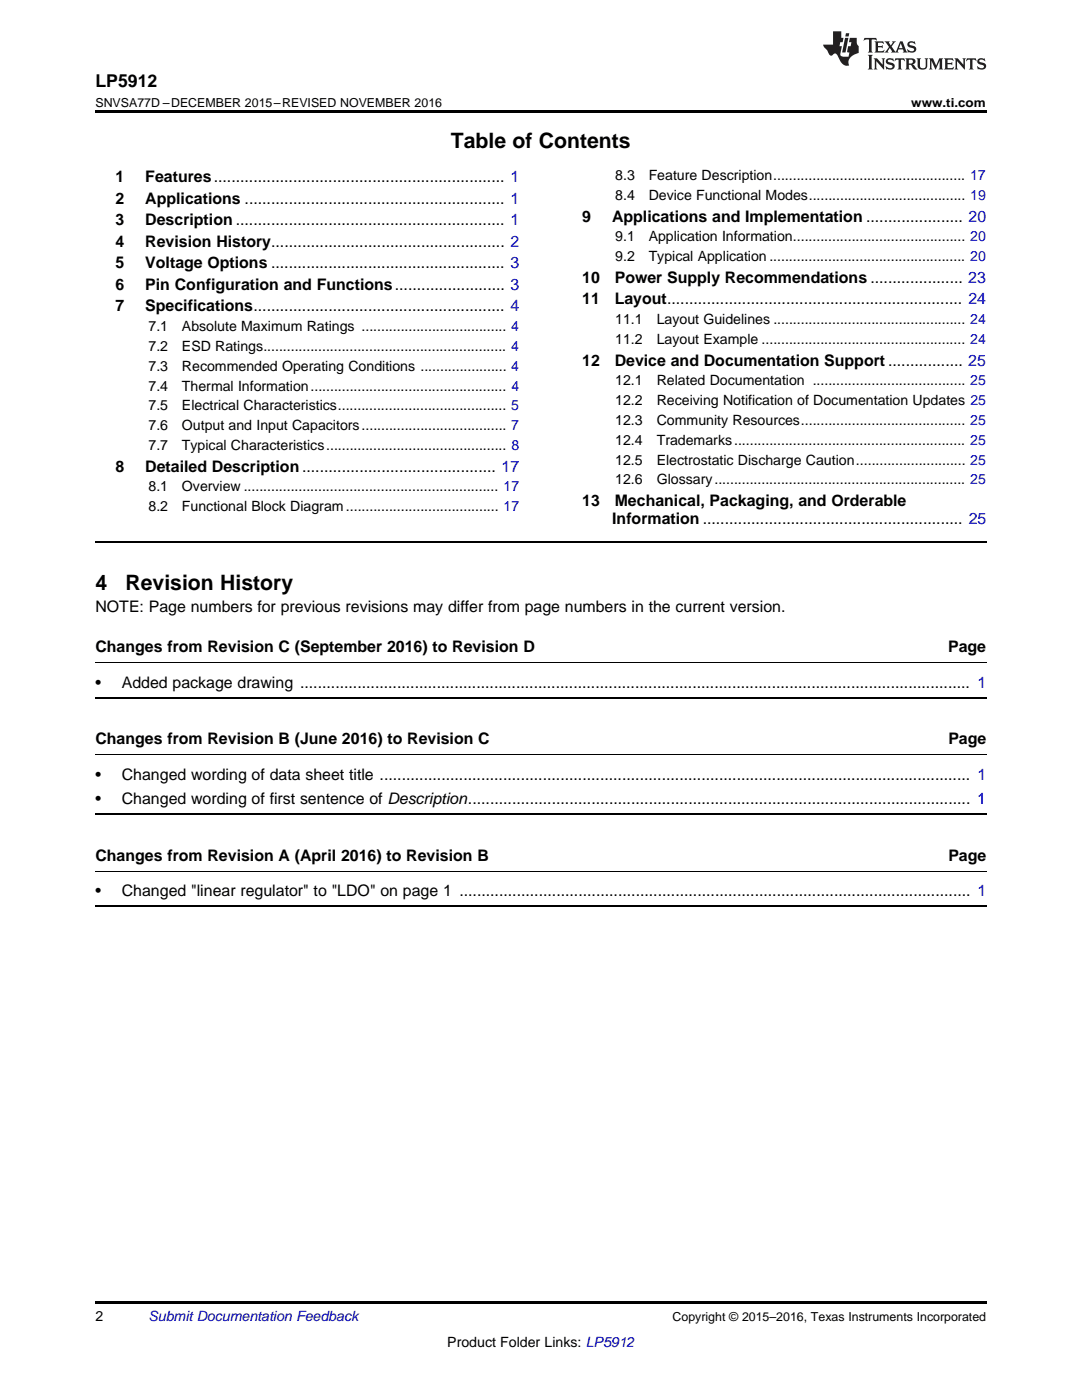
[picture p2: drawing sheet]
<svg xmlns="http://www.w3.org/2000/svg" width="216mm" height="279mm" viewBox="0 0 216 279" stroke-linecap="round" stroke-linejoin="round" font-family="sans-serif">
<defs><g id="words">
<g font-size="4.2">
<text x="90" y="29.6">Table of Contents</text>
<text x="19" y="117.8">4</text>
<text x="25" y="117.8">Revision History</text>
</g>
<text font-size="3.5" x="19" y="17.3">LP5912</text>
<g font-size="3.2">
<text x="23" y="36.3">1</text>
<text x="23" y="40.6">2</text>
<text x="29" y="36.3">Features.................................................................. 1</text>
<text x="29" y="40.6">Applications ........................................................... 1</text>
<text x="23" y="44.9">3</text>
<text x="29" y="44.9">Description ............................................................. 1</text>
<text x="116.2" y="44.2">9</text>
<text x="122.1" y="44.2">Applications and Implementation ...................... 20</text>
<text x="23" y="49.2">4</text>
<text x="23" y="53.6">5</text>
<text x="29" y="49.2">Revision History..................................................... 2</text>
<text x="29" y="53.6">Voltage Options ..................................................... 3</text>
<text x="23" y="57.9">6</text>
<text x="29" y="57.9">Pin Configuration and Functions......................... 3</text>
<text x="116.2" y="56.4">10</text>
<text x="122.7" y="56.4">Power Supply Recommendations ..................... 23</text>
<text x="23" y="62.2">7</text>
<text x="29" y="62.2">Specifications......................................................... 4</text>
<text x="116.2" y="60.7">11</text>
<text x="122.7" y="60.7">Layout................................................................... 24</text>
<text x="116.2" y="73">12</text>
<text x="122.7" y="73">Device and Documentation Support ................. 25</text>
<text x="23" y="94.1">8</text>
<text x="29" y="94.1">Detailed Description............................................ 17</text>
<text x="116.2" y="101">13</text>
<text x="122.7" y="101">Mechanical, Packaging, and Orderable</text>
<text x="122.2" y="104.5">Information ........................................................... 25</text>
<text x="19" y="122.1">NOTE: Page numbers for previous revisions may differ from page numbers in the current version.</text>
<text x="19" y="130.2">Changes from Revision C (September 2016) to Revision D</text>
<text x="189.2" y="130.2">Page</text>
<text x="19" y="137.3">•</text>
<text x="24.3" y="137.3">Added package drawing ........................................................................................................................................................ 1</text>
<text x="19" y="148.6">Changes from Revision B (June 2016) to Revision C</text>
<text x="189.2" y="148.6">Page</text>
<text x="19" y="155.6">•</text>
<text x="24.3" y="155.6">Changed wording of data sheet title ...................................................................................................................................... 1</text>
<text x="19" y="160.5">•</text>
<text x="24.3" y="160.5">Changed wording of first sentence of Description.................................................................................................................. 1</text>
<text x="19" y="171.8">Changes from Revision A (April 2016) to Revision B</text>
<text x="189.2" y="171.8">Page</text>
<text x="19" y="178.9">•</text>
<text x="24.3" y="178.9">Changed &quot;linear regulator&quot; to &quot;LDO&quot; on page 1 .................................................................................................................... 1</text>
</g>
<g font-size="2.8">
<text x="122.8" y="36">8.3</text>
<text x="129.4" y="36">Feature Description................................................. 17</text>
<text x="122.8" y="39.9">8.4</text>
<text x="129.4" y="39.9">Device Functional Modes........................................ 19</text>
<text x="122.8" y="48.2">9.1</text>
<text x="122.8" y="52.1">9.2</text>
<text x="129.4" y="48.2">Application Information............................................ 20</text>
<text x="129.4" y="52.1">Typical Application .................................................. 20</text>
<text x="122.8" y="64.7">11.1</text>
<text x="131" y="64.7">Layout Guidelines ................................................. 24</text>
<text x="29.6" y="66.1">7.1</text>
<text x="29.6" y="70.1">7.2</text>
<text x="36.3" y="66.1">Absolute Maximum Ratings ..................................... 4</text>
<text x="36.3" y="70.1">ESD Ratings.............................................................. 4</text>
<text x="122.8" y="68.7">11.2</text>
<text x="131" y="68.7">Layout Example .................................................... 24</text>
<text x="29.6" y="74">7.3</text>
<text x="29.6" y="78">7.4</text>
<text x="36.3" y="74">Recommended Operating Conditions ...................... 4</text>
<text x="36.3" y="78">Thermal Information.................................................. 4</text>
<text x="122.8" y="76.9">12.1</text>
<text x="131" y="76.9">Related Documentation ....................................... 25</text>
<text x="29.6" y="81.9">7.5</text>
<text x="36.3" y="81.9">Electrical Characteristics........................................... 5</text>
<text x="122.8" y="80.9">12.2</text>
<text x="131" y="80.9">Receiving Notification of Documentation Updates 25</text>
<text x="29.6" y="85.9">7.6</text>
<text x="29.6" y="89.8">7.7</text>
<text x="36.3" y="85.9">Output and Input Capacitors..................................... 7</text>
<text x="36.3" y="89.8">Typical Characteristics.............................................. 8</text>
<text x="122.8" y="84.8">12.3</text>
<text x="122.8" y="88.8">12.4</text>
<text x="131" y="84.8">Community Resources.......................................... 25</text>
<text x="131" y="88.8">Trademarks........................................................... 25</text>
<text x="122.8" y="92.7">12.5</text>
<text x="131" y="92.7">Electrostatic Discharge Caution............................ 25</text>
<text x="29.6" y="98.1">8.1</text>
<text x="36.3" y="98.1">Overview ................................................................. 17</text>
<text x="122.8" y="96.7">12.6</text>
<text x="131" y="96.7">Glossary................................................................ 25</text>
<text x="29.6" y="102">8.2</text>
<text x="36.3" y="102">Functional Block Diagram....................................... 17</text>
<text x="19" y="263.6">2</text>
<text x="89.3" y="268.9">Product Folder Links: LP5912</text>
</g>
<text font-size="2.8" fill="#0000c8" x="29.6" y="263.6">Submit Documentation Feedback</text>
<g font-size="2.5">
<text x="19" y="21.4">SNVSA77D –DECEMBER 2015–REVISED NOVEMBER 2016</text>
<text x="181.8" y="21.4">www.ti.com</text>
<text x="134.2" y="263.6">Copyright © 2015–2016, Texas Instruments Incorporated</text>
</g>
</g></defs>
<path d="M19 22h177.8v.5h-177.8zM19 259.7h177.8v.5h-177.8z" fill="#000"/>
<path d="M19 108.2h177.8M19 139.2h177.8M19 162.5h177.8M19 180.8h177.8" fill="none" stroke="#000" stroke-width=".35"/>
<path d="M19 132.3h177.8M19 150.6h177.8M19 173.9h177.8" fill="none" stroke="#000" stroke-width=".2"/>
<g fill="#231f20">
<path d="M172.5 7.6l-.1 .5 .4-.2h.6v.1v2.1l-.2 .4h.9l-.2-.4v-2.1l.1-.1h.5l.5 .2-.2-.5zM174.5 8.3l.2 .3v1.5l-.2 .4h1.8l.2-.6a1.04 1.04 0 0 1-1.3 .2v-.7h.6l.3 .2v-.6l-.3 .2h-.6v-.6l.8-.1 .4 .3-.2-.5zM176.5 8.3l.9 1.1-.9 1.1h.8l-.2-.2 .4-.7 .5 .7-.2 .2h1.5l-.2-.2 .2-.4h.9l.1 .4-.2 .2h1l-.3-.3-.7-1.9h-.5l-.9 2-.8-1 .9-1h-.8l.1 .3-.4 .5-.3-.6 .1-.2zM179.7 8.6l.4 1h-.7zM181.3 8.4a.63 .63 0 0 0-.2 .7 .63 .63 0 0 0 .6 .4l.6 .2 .1 .2a.75 .75 0 0 1-.7 .4 .75 .75 0 0 1-.6-.5l.1 .7 .1-.1a1.11 1.11 0 0 0 1.5-.6 1.13 1.13 0 0 0-1.2-.8l-.1-.4a1.04 1.04 0 0 1 1.2 .2l-.2-.5-.2 .1-.4-.2zM173.2 10.9l.2 .4v2.2l-.2 .4h1l-.3-.4v-2.2l.3-.4zM174.3 11.6l.3 .4v1.5l-.3 .4h.8l-.2-.4v-1.3l1.5 1.7v-1.9l.2-.4h-.7l.2 .4v.9l-1.1-1.3zM177 11.8a.62 .62 0 0 0-.2 .7 .62 .62 0 0 0 .6 .4l.6 .1 .1 .3a.76 .76 0 0 1-.7 .3 .76 .76 0 0 1-.7-.4l.2 .7 .1-.1a1.11 1.11 0 0 0 1.5-.6 1.13 1.13 0 0 0-1.2-.8l-.1-.4a1.04 1.04 0 0 1 1.2 .2l-.2-.6-.2 .1-.5-.1zM178.7 11.6l-.2 .6a.61 .61 0 0 1 .8-.3v1.6l-.2 .4h.9l-.2-.4v-1.6a.63 .63 0 0 1 .7 .3l-.1-.6zM180.6 11.6l.3 .4v1.5l-.3 .4h1l-.2-.2-.1-.8 .6 .2a.76 .76 0 0 0 1.2 .7l-1-1a.58 .58 0 0 0 .6-.5 .58 .58 0 0 0-.5-.6zM181.4 11.9h.1a.45 .45 0 0 1 .5 .1 .45 .45 0 0 1 .1 .5l-.8 .2zM182.9 11.6l.2 .2a2.17 2.17 0 0 0 .3 1.9 .99 .99 0 0 0 1.6-.6v-1.1l.2-.4h-.7l.2 .2a1.92 1.92 0 0 1-.2 1.8 .6 .6 0 0 1-.9-.5v-1.1l.2-.4zM185.4 11.6l.2 .4v1.5l-.2 .4h.7l-.2-.4v-1.4l.8 1.8 .8-1.8v1.4l-.2 .4h.9l-.2-.4v-1.5l.2-.4h-.8l-.6 1.5-.6-1.5zM188.4 11.6l.2 .4v1.5l-.2 .4h1.8l.1-.6a1.04 1.04 0 0 1-1.2 .1v-.6h.5l.4 .2v-.6l-.4 .2h-.5v-.7h.8l.3 .3-.1-.6zM190.5 11.6l.2 .4v1.5l-.2 .4h.7l-.2-.4v-1.3l1.5 1.7v-1.9l.2-.4h-.7l.2 .4v.9l-1.1-1.3zM192.9 11.6l-.1 .6a.61 .61 0 0 1 .7-.3l.1 1.6-.3 .4h1l-.3-.4 .1-1.6a.63 .63 0 0 1 .7 .3l-.1-.6zM195.2 11.8a.62 .62 0 0 0-.2 .7 .62 .62 0 0 0 .6 .4l.6 .1 .1 .3a.76 .76 0 0 1-.7 .3 .76 .76 0 0 1-.6-.4l.1 .7 .1-.1a1.11 1.11 0 0 0 1.6-.6 1.13 1.13 0 0 0-1.3-.8l-.1-.4a1.04 1.04 0 0 1 1.2 .2l-.1-.6-.2 .1-.5-.1z"/>
<path d="M166.2 6.3v2.6h-1.9v.4l.8 .9a.91 .91 0 0 0 1 .8 .56 .56 0 0 1 .5-.3 .56 .56 0 0 1 .5 .3l.4 .8a1.53 1.53 0 0 0 1.9 1.2 1.54 1.54 0 0 1 1-2.1l.9-.3v-1.4a1.52 1.52 0 0 1-.4-1.6h-1.3l-.2 .8h.5l-.2 .8h-.5l-.1 1v.2l.4 .1-.2 .8a1.93 1.93 0 0 1-1.6-.3l.3-1.8h-.5l.2-.8h.4l.2-.8h-.4v-1.3zM168.6 7.6l-.6 2.9h.7l.6-2.9zM168.8 6.6l-.1 .7h.6l.2-.7z"/>
</g>
<use href="#words"/>
</svg>
